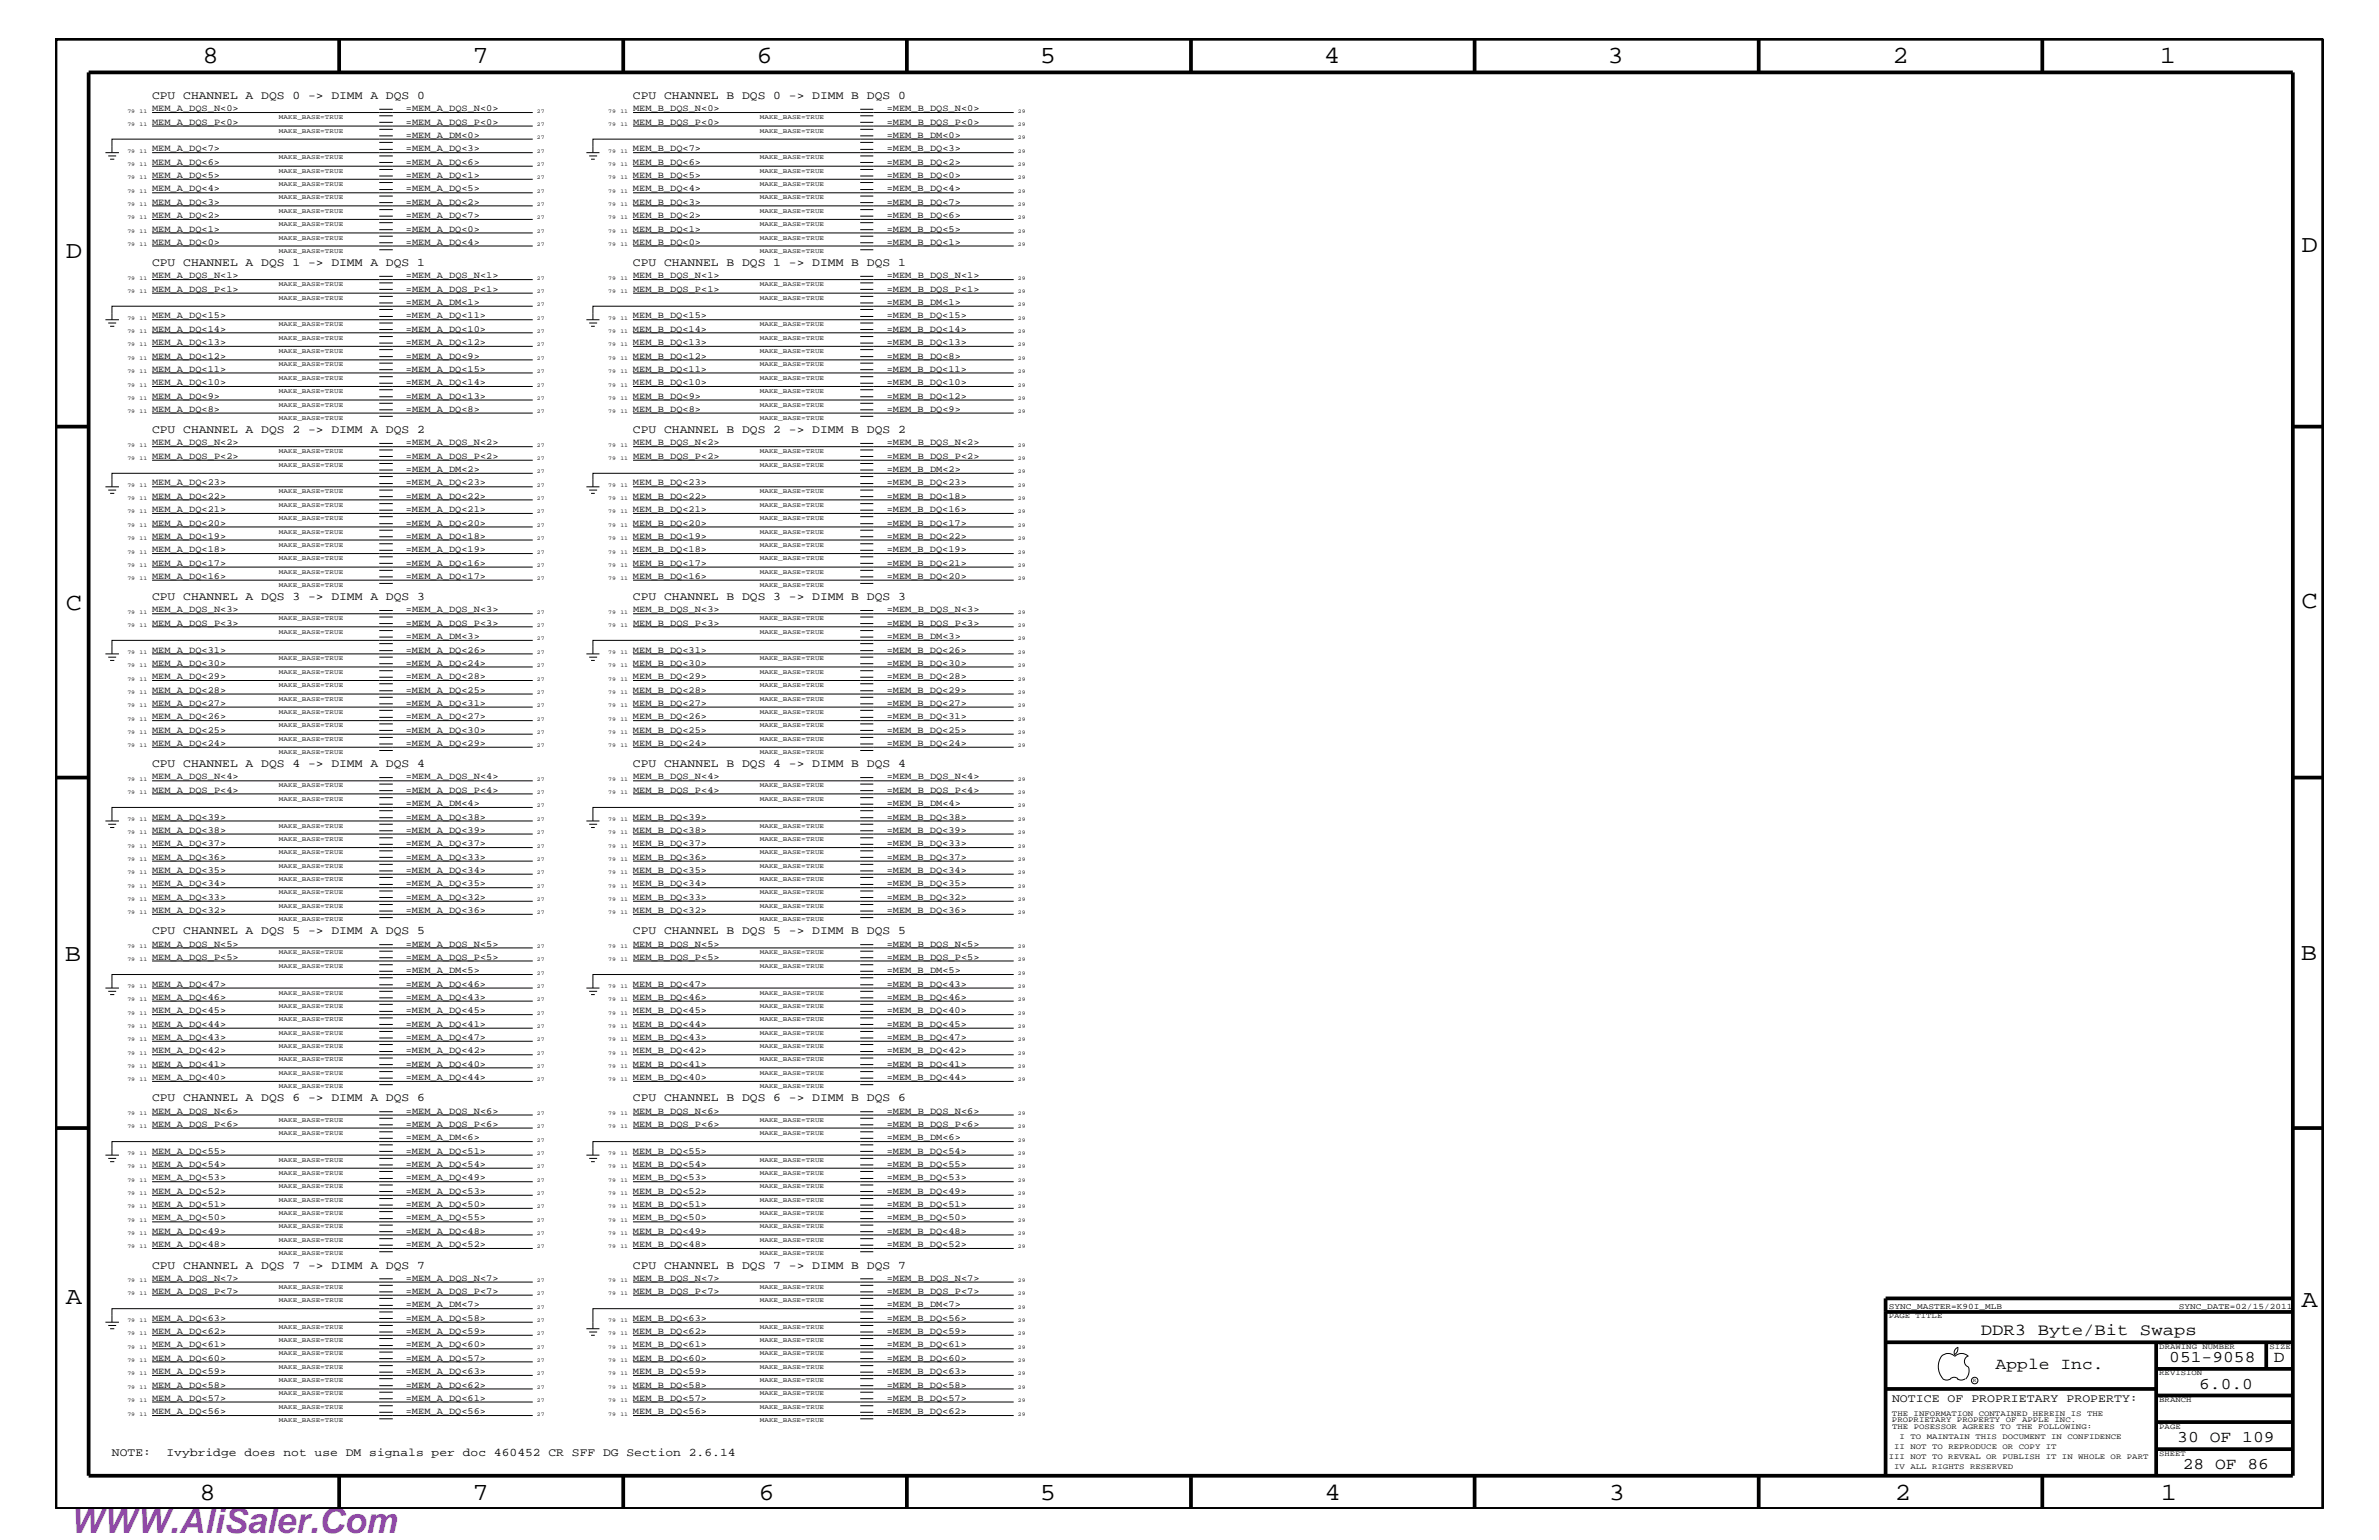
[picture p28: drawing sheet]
<svg xmlns="http://www.w3.org/2000/svg" width="432mm" height="279mm" viewBox="0 0 432 279" stroke-linecap="round" stroke-linejoin="round" font-family="sans-serif">
<defs><g id="words">
<text font-size="6.3" fill="#bd42e3" x="12.7" y="278.1">WWW.AliSaler.Com</text>
<g font-size="4.5">
<text x="36.7" y="11.5">8</text>
<text x="85.8" y="11.5">7</text>
<text x="137.3" y="11.5">6</text>
<text x="188.7" y="11.5">5</text>
<text x="240.3" y="11.5">4</text>
<text x="291.8" y="11.5">3</text>
<text x="343.5" y="11.5">2</text>
<text x="392" y="11.5">1</text>
<text x="11.9" y="46.8">D</text>
<text x="417.8" y="45.7">D</text>
<text x="11.9" y="110.6">C</text>
<text x="417.8" y="110.3">C</text>
<text x="11.8" y="174.3">B</text>
<text x="417.6" y="174.2">B</text>
<text x="11.9" y="236.7">A</text>
<text x="417.8" y="237.1">A</text>
<text x="36.2" y="272.1">8</text>
<text x="85.8" y="272.1">7</text>
<text x="137.7" y="272.1">6</text>
<text x="188.7" y="272.1">5</text>
<text x="240.4" y="272.1">4</text>
<text x="292" y="272.1">3</text>
<text x="343.9" y="272.1">2</text>
<text x="392.2" y="272.1">1</text>
</g>
<g font-size="3">
<text x="359.5" y="242.3">DDR3 Byte/Bit Swaps</text>
<text x="362.2" y="248.4">Apple Inc.</text>
<text x="393.7" y="247.1">051-9058</text>
<text x="399.2" y="252">6.0.0</text>
<text x="412.7" y="247.1">D</text>
<text x="395.2" y="261.6">30 OF 109</text>
<text x="396.2" y="266.6">28 OF 86</text>
</g>
<g font-size="2.1">
<text x="27.6" y="18">CPU CHANNEL A DQS 0 -&gt; DIMM A DQS 0</text>
<text x="114.9" y="18">CPU CHANNEL B DQS 0 -&gt; DIMM B DQS 0</text>
<text x="27.6" y="48.3">CPU CHANNEL A DQS 1 -&gt; DIMM A DQS 1</text>
<text x="114.9" y="48.3">CPU CHANNEL B DQS 1 -&gt; DIMM B DQS 1</text>
<text x="27.6" y="78.6">CPU CHANNEL A DQS 2 -&gt; DIMM A DQS 2</text>
<text x="114.9" y="78.6">CPU CHANNEL B DQS 2 -&gt; DIMM B DQS 2</text>
<text x="27.6" y="108.9">CPU CHANNEL A DQS 3 -&gt; DIMM A DQS 3</text>
<text x="114.9" y="108.9">CPU CHANNEL B DQS 3 -&gt; DIMM B DQS 3</text>
<text x="27.6" y="139.2">CPU CHANNEL A DQS 4 -&gt; DIMM A DQS 4</text>
<text x="114.9" y="139.2">CPU CHANNEL B DQS 4 -&gt; DIMM B DQS 4</text>
<text x="27.6" y="169.5">CPU CHANNEL A DQS 5 -&gt; DIMM A DQS 5</text>
<text x="114.9" y="169.5">CPU CHANNEL B DQS 5 -&gt; DIMM B DQS 5</text>
<text x="27.6" y="199.8">CPU CHANNEL A DQS 6 -&gt; DIMM A DQS 6</text>
<text x="114.9" y="199.8">CPU CHANNEL B DQS 6 -&gt; DIMM B DQS 6</text>
<text x="27.6" y="230.2">CPU CHANNEL A DQS 7 -&gt; DIMM A DQS 7</text>
<text x="114.9" y="230.2">CPU CHANNEL B DQS 7 -&gt; DIMM B DQS 7</text>
<text x="343.4" y="254.4">NOTICE OF PROPRIETARY PROPERTY:</text>
<text x="20.3" y="264.1">NOTE:</text>
<text x="30.2" y="264.1">Ivybridge does not use DM signals per doc 460452 CR SFF DG Section 2.6.14</text>
</g>
<g font-size="1.7">
<text x="27.6" y="22.6">MEM_A_DQS_P&lt;0&gt;</text>
<text x="27.6" y="20.2">MEM_A_DQS_N&lt;0&gt;</text>
<text x="73.7" y="20.2">=MEM_A_DQS_N&lt;0&gt;</text>
<text x="73.7" y="22.6">=MEM_A_DQS_P&lt;0&gt;</text>
<text x="114.9" y="22.6">MEM_B_DQS_P&lt;0&gt;</text>
<text x="114.9" y="20.2">MEM_B_DQS_N&lt;0&gt;</text>
<text x="161" y="20.2">=MEM_B_DQS_N&lt;0&gt;</text>
<text x="161" y="22.6">=MEM_B_DQS_P&lt;0&gt;</text>
<text x="27.6" y="27.5">MEM_A_DQ&lt;7&gt;</text>
<text x="27.6" y="29.9">MEM_A_DQ&lt;6&gt;</text>
<text x="73.7" y="27.5">=MEM_A_DQ&lt;3&gt;</text>
<text x="73.7" y="29.9">=MEM_A_DQ&lt;6&gt;</text>
<text x="73.7" y="25">=MEM_A_DM&lt;0&gt;</text>
<text x="114.9" y="29.9">MEM_B_DQ&lt;6&gt;</text>
<text x="114.9" y="27.5">MEM_B_DQ&lt;7&gt;</text>
<text x="160.9" y="27.5">=MEM_B_DQ&lt;3&gt;</text>
<text x="160.9" y="29.9">=MEM_B_DQ&lt;2&gt;</text>
<text x="160.9" y="25">=MEM_B_DM&lt;0&gt;</text>
<text x="27.6" y="32.3">MEM_A_DQ&lt;5&gt;</text>
<text x="27.6" y="34.7">MEM_A_DQ&lt;4&gt;</text>
<text x="73.7" y="34.7">=MEM_A_DQ&lt;5&gt;</text>
<text x="73.7" y="32.3">=MEM_A_DQ&lt;1&gt;</text>
<text x="114.9" y="34.7">MEM_B_DQ&lt;4&gt;</text>
<text x="114.9" y="32.3">MEM_B_DQ&lt;5&gt;</text>
<text x="160.9" y="34.7">=MEM_B_DQ&lt;4&gt;</text>
<text x="160.9" y="32.3">=MEM_B_DQ&lt;0&gt;</text>
<text x="27.6" y="37.2">MEM_A_DQ&lt;3&gt;</text>
<text x="27.6" y="39.6">MEM_A_DQ&lt;2&gt;</text>
<text x="73.7" y="37.2">=MEM_A_DQ&lt;2&gt;</text>
<text x="73.7" y="39.6">=MEM_A_DQ&lt;7&gt;</text>
<text x="114.9" y="37.2">MEM_B_DQ&lt;3&gt;</text>
<text x="114.9" y="39.6">MEM_B_DQ&lt;2&gt;</text>
<text x="160.9" y="39.6">=MEM_B_DQ&lt;6&gt;</text>
<text x="160.9" y="37.2">=MEM_B_DQ&lt;7&gt;</text>
<text x="27.6" y="42">MEM_A_DQ&lt;1&gt;</text>
<text x="27.6" y="44.4">MEM_A_DQ&lt;0&gt;</text>
<text x="73.7" y="44.4">=MEM_A_DQ&lt;4&gt;</text>
<text x="73.7" y="42">=MEM_A_DQ&lt;0&gt;</text>
<text x="114.9" y="44.4">MEM_B_DQ&lt;0&gt;</text>
<text x="114.9" y="42">MEM_B_DQ&lt;1&gt;</text>
<text x="160.9" y="44.4">=MEM_B_DQ&lt;1&gt;</text>
<text x="160.9" y="42">=MEM_B_DQ&lt;5&gt;</text>
<text x="27.6" y="50.5">MEM_A_DQS_N&lt;1&gt;</text>
<text x="27.6" y="52.9">MEM_A_DQS_P&lt;1&gt;</text>
<text x="73.7" y="52.9">=MEM_A_DQS_P&lt;1&gt;</text>
<text x="73.7" y="50.5">=MEM_A_DQS_N&lt;1&gt;</text>
<text x="114.9" y="52.9">MEM_B_DQS_P&lt;1&gt;</text>
<text x="114.9" y="50.5">MEM_B_DQS_N&lt;1&gt;</text>
<text x="161" y="52.9">=MEM_B_DQS_P&lt;1&gt;</text>
<text x="161" y="50.5">=MEM_B_DQS_N&lt;1&gt;</text>
<text x="27.6" y="57.8">MEM_A_DQ&lt;15&gt;</text>
<text x="73.7" y="55.3">=MEM_A_DM&lt;1&gt;</text>
<text x="73.7" y="57.8">=MEM_A_DQ&lt;11&gt;</text>
<text x="114.9" y="57.8">MEM_B_DQ&lt;15&gt;</text>
<text x="160.9" y="55.3">=MEM_B_DM&lt;1&gt;</text>
<text x="160.9" y="57.8">=MEM_B_DQ&lt;15&gt;</text>
<text x="27.6" y="60.2">MEM_A_DQ&lt;14&gt;</text>
<text x="27.6" y="62.6">MEM_A_DQ&lt;13&gt;</text>
<text x="27.6" y="65.1">MEM_A_DQ&lt;12&gt;</text>
<text x="73.7" y="65.1">=MEM_A_DQ&lt;9&gt;</text>
<text x="73.7" y="60.2">=MEM_A_DQ&lt;10&gt;</text>
<text x="73.7" y="62.6">=MEM_A_DQ&lt;12&gt;</text>
<text x="114.9" y="62.6">MEM_B_DQ&lt;13&gt;</text>
<text x="114.9" y="60.2">MEM_B_DQ&lt;14&gt;</text>
<text x="114.9" y="65.1">MEM_B_DQ&lt;12&gt;</text>
<text x="160.9" y="65.1">=MEM_B_DQ&lt;8&gt;</text>
<text x="160.9" y="62.6">=MEM_B_DQ&lt;13&gt;</text>
<text x="160.9" y="60.2">=MEM_B_DQ&lt;14&gt;</text>
<text x="27.6" y="67.5">MEM_A_DQ&lt;11&gt;</text>
<text x="27.6" y="69.9">MEM_A_DQ&lt;10&gt;</text>
<text x="73.7" y="67.5">=MEM_A_DQ&lt;15&gt;</text>
<text x="73.7" y="69.9">=MEM_A_DQ&lt;14&gt;</text>
<text x="114.9" y="69.9">MEM_B_DQ&lt;10&gt;</text>
<text x="114.9" y="67.5">MEM_B_DQ&lt;11&gt;</text>
<text x="160.9" y="69.9">=MEM_B_DQ&lt;10&gt;</text>
<text x="160.9" y="67.5">=MEM_B_DQ&lt;11&gt;</text>
<text x="27.6" y="74.7">MEM_A_DQ&lt;8&gt;</text>
<text x="27.6" y="72.3">MEM_A_DQ&lt;9&gt;</text>
<text x="73.7" y="74.7">=MEM_A_DQ&lt;8&gt;</text>
<text x="73.7" y="72.3">=MEM_A_DQ&lt;13&gt;</text>
<text x="114.9" y="74.7">MEM_B_DQ&lt;8&gt;</text>
<text x="114.9" y="72.3">MEM_B_DQ&lt;9&gt;</text>
<text x="160.9" y="74.7">=MEM_B_DQ&lt;9&gt;</text>
<text x="160.9" y="72.3">=MEM_B_DQ&lt;12&gt;</text>
<text x="27.6" y="80.8">MEM_A_DQS_N&lt;2&gt;</text>
<text x="27.6" y="83.3">MEM_A_DQS_P&lt;2&gt;</text>
<text x="73.7" y="80.8">=MEM_A_DQS_N&lt;2&gt;</text>
<text x="73.7" y="83.3">=MEM_A_DQS_P&lt;2&gt;</text>
<text x="114.9" y="83.3">MEM_B_DQS_P&lt;2&gt;</text>
<text x="114.9" y="80.8">MEM_B_DQS_N&lt;2&gt;</text>
<text x="161" y="83.3">=MEM_B_DQS_P&lt;2&gt;</text>
<text x="161" y="80.8">=MEM_B_DQS_N&lt;2&gt;</text>
<text x="27.6" y="88.1">MEM_A_DQ&lt;23&gt;</text>
<text x="73.7" y="85.6">=MEM_A_DM&lt;2&gt;</text>
<text x="73.7" y="88.1">=MEM_A_DQ&lt;23&gt;</text>
<text x="114.9" y="88.1">MEM_B_DQ&lt;23&gt;</text>
<text x="160.9" y="85.6">=MEM_B_DM&lt;2&gt;</text>
<text x="160.9" y="88.1">=MEM_B_DQ&lt;23&gt;</text>
<text x="27.6" y="95.4">MEM_A_DQ&lt;20&gt;</text>
<text x="27.6" y="92.9">MEM_A_DQ&lt;21&gt;</text>
<text x="27.6" y="90.5">MEM_A_DQ&lt;22&gt;</text>
<text x="73.7" y="95.4">=MEM_A_DQ&lt;20&gt;</text>
<text x="73.7" y="92.9">=MEM_A_DQ&lt;21&gt;</text>
<text x="73.7" y="90.5">=MEM_A_DQ&lt;22&gt;</text>
<text x="114.9" y="95.4">MEM_B_DQ&lt;20&gt;</text>
<text x="114.9" y="90.5">MEM_B_DQ&lt;22&gt;</text>
<text x="114.9" y="92.9">MEM_B_DQ&lt;21&gt;</text>
<text x="160.9" y="92.9">=MEM_B_DQ&lt;16&gt;</text>
<text x="160.9" y="95.4">=MEM_B_DQ&lt;17&gt;</text>
<text x="160.9" y="90.5">=MEM_B_DQ&lt;18&gt;</text>
<text x="27.6" y="100.2">MEM_A_DQ&lt;18&gt;</text>
<text x="27.6" y="97.7">MEM_A_DQ&lt;19&gt;</text>
<text x="73.7" y="97.7">=MEM_A_DQ&lt;18&gt;</text>
<text x="73.7" y="100.2">=MEM_A_DQ&lt;19&gt;</text>
<text x="114.9" y="97.7">MEM_B_DQ&lt;19&gt;</text>
<text x="114.9" y="100.2">MEM_B_DQ&lt;18&gt;</text>
<text x="160.9" y="100.2">=MEM_B_DQ&lt;19&gt;</text>
<text x="160.9" y="97.7">=MEM_B_DQ&lt;22&gt;</text>
<text x="27.6" y="105">MEM_A_DQ&lt;16&gt;</text>
<text x="27.6" y="102.6">MEM_A_DQ&lt;17&gt;</text>
<text x="73.7" y="102.6">=MEM_A_DQ&lt;16&gt;</text>
<text x="73.7" y="105">=MEM_A_DQ&lt;17&gt;</text>
<text x="114.9" y="105">MEM_B_DQ&lt;16&gt;</text>
<text x="114.9" y="102.6">MEM_B_DQ&lt;17&gt;</text>
<text x="160.9" y="105">=MEM_B_DQ&lt;20&gt;</text>
<text x="160.9" y="102.6">=MEM_B_DQ&lt;21&gt;</text>
<text x="27.6" y="111.1">MEM_A_DQS_N&lt;3&gt;</text>
<text x="27.6" y="113.6">MEM_A_DQS_P&lt;3&gt;</text>
<text x="73.7" y="113.6">=MEM_A_DQS_P&lt;3&gt;</text>
<text x="73.7" y="111.1">=MEM_A_DQS_N&lt;3&gt;</text>
<text x="114.9" y="113.6">MEM_B_DQS_P&lt;3&gt;</text>
<text x="114.9" y="111.1">MEM_B_DQS_N&lt;3&gt;</text>
<text x="161" y="113.6">=MEM_B_DQS_P&lt;3&gt;</text>
<text x="161" y="111.1">=MEM_B_DQS_N&lt;3&gt;</text>
<text x="27.6" y="118.4">MEM_A_DQ&lt;31&gt;</text>
<text x="73.7" y="115.9">=MEM_A_DM&lt;3&gt;</text>
<text x="73.7" y="118.4">=MEM_A_DQ&lt;26&gt;</text>
<text x="114.9" y="118.4">MEM_B_DQ&lt;31&gt;</text>
<text x="160.9" y="115.9">=MEM_B_DM&lt;3&gt;</text>
<text x="160.9" y="118.4">=MEM_B_DQ&lt;26&gt;</text>
<text x="27.6" y="123.2">MEM_A_DQ&lt;29&gt;</text>
<text x="27.6" y="120.8">MEM_A_DQ&lt;30&gt;</text>
<text x="27.6" y="125.7">MEM_A_DQ&lt;28&gt;</text>
<text x="73.7" y="125.7">=MEM_A_DQ&lt;25&gt;</text>
<text x="73.7" y="120.8">=MEM_A_DQ&lt;24&gt;</text>
<text x="73.7" y="123.2">=MEM_A_DQ&lt;28&gt;</text>
<text x="114.9" y="120.8">MEM_B_DQ&lt;30&gt;</text>
<text x="114.9" y="123.2">MEM_B_DQ&lt;29&gt;</text>
<text x="114.9" y="125.7">MEM_B_DQ&lt;28&gt;</text>
<text x="160.9" y="120.8">=MEM_B_DQ&lt;30&gt;</text>
<text x="160.9" y="123.2">=MEM_B_DQ&lt;28&gt;</text>
<text x="160.9" y="125.7">=MEM_B_DQ&lt;29&gt;</text>
<text x="27.6" y="130.5">MEM_A_DQ&lt;26&gt;</text>
<text x="27.6" y="128">MEM_A_DQ&lt;27&gt;</text>
<text x="73.7" y="128">=MEM_A_DQ&lt;31&gt;</text>
<text x="73.7" y="130.5">=MEM_A_DQ&lt;27&gt;</text>
<text x="114.9" y="128">MEM_B_DQ&lt;27&gt;</text>
<text x="114.9" y="130.5">MEM_B_DQ&lt;26&gt;</text>
<text x="160.9" y="128">=MEM_B_DQ&lt;27&gt;</text>
<text x="160.9" y="130.5">=MEM_B_DQ&lt;31&gt;</text>
<text x="27.6" y="135.3">MEM_A_DQ&lt;24&gt;</text>
<text x="27.6" y="133">MEM_A_DQ&lt;25&gt;</text>
<text x="73.7" y="135.3">=MEM_A_DQ&lt;29&gt;</text>
<text x="73.7" y="133">=MEM_A_DQ&lt;30&gt;</text>
<text x="114.9" y="133">MEM_B_DQ&lt;25&gt;</text>
<text x="114.9" y="135.3">MEM_B_DQ&lt;24&gt;</text>
<text x="160.9" y="135.3">=MEM_B_DQ&lt;24&gt;</text>
<text x="160.9" y="133">=MEM_B_DQ&lt;25&gt;</text>
<text x="27.6" y="141.4">MEM_A_DQS_N&lt;4&gt;</text>
<text x="27.6" y="143.9">MEM_A_DQS_P&lt;4&gt;</text>
<text x="73.7" y="143.9">=MEM_A_DQS_P&lt;4&gt;</text>
<text x="73.7" y="141.4">=MEM_A_DQS_N&lt;4&gt;</text>
<text x="114.9" y="141.4">MEM_B_DQS_N&lt;4&gt;</text>
<text x="114.9" y="143.9">MEM_B_DQS_P&lt;4&gt;</text>
<text x="161" y="143.9">=MEM_B_DQS_P&lt;4&gt;</text>
<text x="161" y="141.4">=MEM_B_DQS_N&lt;4&gt;</text>
<text x="27.6" y="148.7">MEM_A_DQ&lt;39&gt;</text>
<text x="73.7" y="146.2">=MEM_A_DM&lt;4&gt;</text>
<text x="73.7" y="148.7">=MEM_A_DQ&lt;38&gt;</text>
<text x="114.9" y="148.7">MEM_B_DQ&lt;39&gt;</text>
<text x="160.9" y="146.2">=MEM_B_DM&lt;4&gt;</text>
<text x="160.9" y="148.7">=MEM_B_DQ&lt;38&gt;</text>
<text x="27.6" y="153.5">MEM_A_DQ&lt;37&gt;</text>
<text x="27.6" y="151.1">MEM_A_DQ&lt;38&gt;</text>
<text x="27.6" y="156">MEM_A_DQ&lt;36&gt;</text>
<text x="73.7" y="156">=MEM_A_DQ&lt;33&gt;</text>
<text x="73.7" y="151.1">=MEM_A_DQ&lt;39&gt;</text>
<text x="73.7" y="153.5">=MEM_A_DQ&lt;37&gt;</text>
<text x="114.9" y="151.1">MEM_B_DQ&lt;38&gt;</text>
<text x="114.9" y="153.5">MEM_B_DQ&lt;37&gt;</text>
<text x="114.9" y="156">MEM_B_DQ&lt;36&gt;</text>
<text x="160.9" y="156">=MEM_B_DQ&lt;37&gt;</text>
<text x="160.9" y="153.5">=MEM_B_DQ&lt;33&gt;</text>
<text x="160.9" y="151.1">=MEM_B_DQ&lt;39&gt;</text>
<text x="27.6" y="158.4">MEM_A_DQ&lt;35&gt;</text>
<text x="27.6" y="160.8">MEM_A_DQ&lt;34&gt;</text>
<text x="73.7" y="160.8">=MEM_A_DQ&lt;35&gt;</text>
<text x="73.7" y="158.4">=MEM_A_DQ&lt;34&gt;</text>
<text x="114.9" y="160.8">MEM_B_DQ&lt;34&gt;</text>
<text x="114.9" y="158.4">MEM_B_DQ&lt;35&gt;</text>
<text x="160.9" y="160.8">=MEM_B_DQ&lt;35&gt;</text>
<text x="160.9" y="158.4">=MEM_B_DQ&lt;34&gt;</text>
<text x="27.6" y="165.6">MEM_A_DQ&lt;32&gt;</text>
<text x="27.6" y="163.3">MEM_A_DQ&lt;33&gt;</text>
<text x="73.7" y="165.6">=MEM_A_DQ&lt;36&gt;</text>
<text x="73.7" y="163.3">=MEM_A_DQ&lt;32&gt;</text>
<text x="114.9" y="163.3">MEM_B_DQ&lt;33&gt;</text>
<text x="114.9" y="165.6">MEM_B_DQ&lt;32&gt;</text>
<text x="160.9" y="165.6">=MEM_B_DQ&lt;36&gt;</text>
<text x="160.9" y="163.3">=MEM_B_DQ&lt;32&gt;</text>
<text x="27.6" y="171.7">MEM_A_DQS_N&lt;5&gt;</text>
<text x="73.7" y="171.7">=MEM_A_DQS_N&lt;5&gt;</text>
<text x="114.9" y="171.7">MEM_B_DQS_N&lt;5&gt;</text>
<text x="161" y="171.7">=MEM_B_DQS_N&lt;5&gt;</text>
<text x="27.6" y="179">MEM_A_DQ&lt;47&gt;</text>
<text x="27.6" y="174.2">MEM_A_DQS_P&lt;5&gt;</text>
<text x="73.7" y="176.6">=MEM_A_DM&lt;5&gt;</text>
<text x="73.7" y="179">=MEM_A_DQ&lt;46&gt;</text>
<text x="73.7" y="174.2">=MEM_A_DQS_P&lt;5&gt;</text>
<text x="114.9" y="179">MEM_B_DQ&lt;47&gt;</text>
<text x="114.9" y="174.2">MEM_B_DQS_P&lt;5&gt;</text>
<text x="160.9" y="176.6">=MEM_B_DM&lt;5&gt;</text>
<text x="160.9" y="179">=MEM_B_DQ&lt;43&gt;</text>
<text x="161" y="174.2">=MEM_B_DQS_P&lt;5&gt;</text>
<text x="27.6" y="181.4">MEM_A_DQ&lt;46&gt;</text>
<text x="27.6" y="183.8">MEM_A_DQ&lt;45&gt;</text>
<text x="73.7" y="183.8">=MEM_A_DQ&lt;45&gt;</text>
<text x="73.7" y="181.4">=MEM_A_DQ&lt;43&gt;</text>
<text x="114.9" y="183.8">MEM_B_DQ&lt;45&gt;</text>
<text x="114.9" y="181.4">MEM_B_DQ&lt;46&gt;</text>
<text x="160.9" y="183.8">=MEM_B_DQ&lt;40&gt;</text>
<text x="160.9" y="181.4">=MEM_B_DQ&lt;46&gt;</text>
<text x="27.6" y="188.7">MEM_A_DQ&lt;43&gt;</text>
<text x="27.6" y="186.3">MEM_A_DQ&lt;44&gt;</text>
<text x="27.6" y="191.1">MEM_A_DQ&lt;42&gt;</text>
<text x="73.7" y="191.1">=MEM_A_DQ&lt;42&gt;</text>
<text x="73.7" y="188.7">=MEM_A_DQ&lt;47&gt;</text>
<text x="73.7" y="186.3">=MEM_A_DQ&lt;41&gt;</text>
<text x="114.9" y="191.1">MEM_B_DQ&lt;42&gt;</text>
<text x="114.9" y="186.3">MEM_B_DQ&lt;44&gt;</text>
<text x="114.9" y="188.7">MEM_B_DQ&lt;43&gt;</text>
<text x="160.9" y="191.1">=MEM_B_DQ&lt;42&gt;</text>
<text x="160.9" y="188.7">=MEM_B_DQ&lt;47&gt;</text>
<text x="160.9" y="186.3">=MEM_B_DQ&lt;45&gt;</text>
<text x="27.6" y="193.6">MEM_A_DQ&lt;41&gt;</text>
<text x="27.6" y="195.9">MEM_A_DQ&lt;40&gt;</text>
<text x="73.7" y="195.9">=MEM_A_DQ&lt;44&gt;</text>
<text x="73.7" y="193.6">=MEM_A_DQ&lt;40&gt;</text>
<text x="114.9" y="195.9">MEM_B_DQ&lt;40&gt;</text>
<text x="114.9" y="193.6">MEM_B_DQ&lt;41&gt;</text>
<text x="160.9" y="193.6">=MEM_B_DQ&lt;41&gt;</text>
<text x="160.9" y="195.9">=MEM_B_DQ&lt;44&gt;</text>
<text x="27.6" y="202">MEM_A_DQS_N&lt;6&gt;</text>
<text x="73.7" y="202">=MEM_A_DQS_N&lt;6&gt;</text>
<text x="114.9" y="202">MEM_B_DQS_N&lt;6&gt;</text>
<text x="161" y="202">=MEM_B_DQS_N&lt;6&gt;</text>
<text x="27.6" y="209.3">MEM_A_DQ&lt;55&gt;</text>
<text x="27.6" y="204.4">MEM_A_DQS_P&lt;6&gt;</text>
<text x="73.7" y="206.9">=MEM_A_DM&lt;6&gt;</text>
<text x="73.7" y="209.3">=MEM_A_DQ&lt;51&gt;</text>
<text x="73.7" y="204.4">=MEM_A_DQS_P&lt;6&gt;</text>
<text x="114.9" y="209.3">MEM_B_DQ&lt;55&gt;</text>
<text x="114.9" y="204.4">MEM_B_DQS_P&lt;6&gt;</text>
<text x="160.9" y="206.9">=MEM_B_DM&lt;6&gt;</text>
<text x="160.9" y="209.3">=MEM_B_DQ&lt;54&gt;</text>
<text x="161" y="204.4">=MEM_B_DQS_P&lt;6&gt;</text>
<text x="27.6" y="211.7">MEM_A_DQ&lt;54&gt;</text>
<text x="27.6" y="214.2">MEM_A_DQ&lt;53&gt;</text>
<text x="73.7" y="214.2">=MEM_A_DQ&lt;49&gt;</text>
<text x="73.7" y="211.7">=MEM_A_DQ&lt;54&gt;</text>
<text x="114.9" y="211.7">MEM_B_DQ&lt;54&gt;</text>
<text x="114.9" y="214.2">MEM_B_DQ&lt;53&gt;</text>
<text x="160.9" y="211.7">=MEM_B_DQ&lt;55&gt;</text>
<text x="160.9" y="214.2">=MEM_B_DQ&lt;53&gt;</text>
<text x="27.6" y="216.6">MEM_A_DQ&lt;52&gt;</text>
<text x="27.6" y="221.4">MEM_A_DQ&lt;50&gt;</text>
<text x="27.6" y="219">MEM_A_DQ&lt;51&gt;</text>
<text x="73.7" y="221.4">=MEM_A_DQ&lt;55&gt;</text>
<text x="73.7" y="219">=MEM_A_DQ&lt;50&gt;</text>
<text x="73.7" y="216.6">=MEM_A_DQ&lt;53&gt;</text>
<text x="114.9" y="216.6">MEM_B_DQ&lt;52&gt;</text>
<text x="114.9" y="219">MEM_B_DQ&lt;51&gt;</text>
<text x="114.9" y="221.4">MEM_B_DQ&lt;50&gt;</text>
<text x="160.9" y="221.4">=MEM_B_DQ&lt;50&gt;</text>
<text x="160.9" y="219">=MEM_B_DQ&lt;51&gt;</text>
<text x="160.9" y="216.6">=MEM_B_DQ&lt;49&gt;</text>
<text x="27.6" y="223.9">MEM_A_DQ&lt;49&gt;</text>
<text x="27.6" y="226.3">MEM_A_DQ&lt;48&gt;</text>
<text x="73.7" y="223.9">=MEM_A_DQ&lt;48&gt;</text>
<text x="73.7" y="226.3">=MEM_A_DQ&lt;52&gt;</text>
<text x="114.9" y="226.3">MEM_B_DQ&lt;48&gt;</text>
<text x="114.9" y="223.9">MEM_B_DQ&lt;49&gt;</text>
<text x="160.9" y="223.9">=MEM_B_DQ&lt;48&gt;</text>
<text x="160.9" y="226.3">=MEM_B_DQ&lt;52&gt;</text>
<text x="27.6" y="232.4">MEM_A_DQS_N&lt;7&gt;</text>
<text x="73.7" y="232.4">=MEM_A_DQS_N&lt;7&gt;</text>
<text x="114.9" y="232.4">MEM_B_DQS_N&lt;7&gt;</text>
<text x="161" y="232.4">=MEM_B_DQS_N&lt;7&gt;</text>
<text x="27.6" y="239.6">MEM_A_DQ&lt;63&gt;</text>
<text x="27.6" y="234.7">MEM_A_DQS_P&lt;7&gt;</text>
<text x="73.7" y="237.2">=MEM_A_DM&lt;7&gt;</text>
<text x="73.7" y="239.6">=MEM_A_DQ&lt;58&gt;</text>
<text x="73.7" y="234.7">=MEM_A_DQS_P&lt;7&gt;</text>
<text x="114.9" y="239.6">MEM_B_DQ&lt;63&gt;</text>
<text x="114.9" y="234.7">MEM_B_DQS_P&lt;7&gt;</text>
<text x="160.9" y="237.2">=MEM_B_DM&lt;7&gt;</text>
<text x="160.9" y="239.6">=MEM_B_DQ&lt;56&gt;</text>
<text x="161" y="234.7">=MEM_B_DQS_P&lt;7&gt;</text>
<text x="27.6" y="242">MEM_A_DQ&lt;62&gt;</text>
<text x="27.6" y="244.5">MEM_A_DQ&lt;61&gt;</text>
<text x="73.7" y="244.5">=MEM_A_DQ&lt;60&gt;</text>
<text x="73.7" y="242">=MEM_A_DQ&lt;59&gt;</text>
<text x="114.9" y="242">MEM_B_DQ&lt;62&gt;</text>
<text x="114.9" y="244.5">MEM_B_DQ&lt;61&gt;</text>
<text x="160.9" y="244.5">=MEM_B_DQ&lt;61&gt;</text>
<text x="160.9" y="242">=MEM_B_DQ&lt;59&gt;</text>
<text x="27.6" y="251.7">MEM_A_DQ&lt;58&gt;</text>
<text x="27.6" y="246.9">MEM_A_DQ&lt;60&gt;</text>
<text x="27.6" y="249.3">MEM_A_DQ&lt;59&gt;</text>
<text x="73.7" y="249.3">=MEM_A_DQ&lt;63&gt;</text>
<text x="73.7" y="246.9">=MEM_A_DQ&lt;57&gt;</text>
<text x="73.7" y="251.7">=MEM_A_DQ&lt;62&gt;</text>
<text x="114.9" y="246.9">MEM_B_DQ&lt;60&gt;</text>
<text x="114.9" y="249.3">MEM_B_DQ&lt;59&gt;</text>
<text x="114.9" y="251.7">MEM_B_DQ&lt;58&gt;</text>
<text x="160.9" y="249.3">=MEM_B_DQ&lt;63&gt;</text>
<text x="160.9" y="246.9">=MEM_B_DQ&lt;60&gt;</text>
<text x="160.9" y="251.7">=MEM_B_DQ&lt;58&gt;</text>
<text x="27.6" y="254.2">MEM_A_DQ&lt;57&gt;</text>
<text x="27.6" y="256.6">MEM_A_DQ&lt;56&gt;</text>
<text x="73.7" y="256.6">=MEM_A_DQ&lt;56&gt;</text>
<text x="73.7" y="254.2">=MEM_A_DQ&lt;61&gt;</text>
<text x="114.9" y="254.2">MEM_B_DQ&lt;57&gt;</text>
<text x="114.9" y="256.6">MEM_B_DQ&lt;56&gt;</text>
<text x="160.9" y="256.6">=MEM_B_DQ&lt;62&gt;</text>
<text x="160.9" y="254.2">=MEM_B_DQ&lt;57&gt;</text>
</g>
<g font-size="1.5">
<text x="342.8" y="237.4">SYNC_MASTER=K90I_MLB</text>
<text x="395.5" y="237.4">SYNC_DATE=02/15/2011</text>
</g>
<g font-size="1.4">
<text x="342.8" y="239.2">PAGE TITLE</text>
<text x="391.9" y="244.7">DRAWING NUMBER</text>
<text x="411.9" y="244.7">SIZE</text>
<text x="391.9" y="249.5">REVISION</text>
<text x="343.4" y="256.8">THE INFORMATION CONTAINED HEREIN IS THE</text>
<text x="391.9" y="254.4">BRANCH</text>
<text x="343.4" y="258">PROPRIETARY PROPERTY OF APPLE INC.</text>
<text x="343.4" y="259.3">THE POSESSOR AGREES TO THE FOLLOWING:</text>
<text x="343.8" y="262.9">II NOT TO REPRODUCE OR COPY IT</text>
<text x="344.8" y="261.1">I TO MAINTAIN THIS DOCUMENT IN CONFIDENCE</text>
<text x="391.9" y="259.3">PAGE</text>
<text x="342.8" y="264.7">III NOT TO REVEAL OR PUBLISH IT IN WHOLE OR PART</text>
<text x="343.8" y="266.6">IV ALL RIGHTS RESERVED</text>
<text x="391.9" y="264.1">SHEET</text>
</g>
<g font-size="1.2">
<text x="50.6" y="21.6">MAKE_BASE=TRUE</text>
<text x="137.9" y="21.6">MAKE_BASE=TRUE</text>
<text x="50.6" y="24.1">MAKE_BASE=TRUE</text>
<text x="50.6" y="28.9">MAKE_BASE=TRUE</text>
<text x="137.9" y="24.1">MAKE_BASE=TRUE</text>
<text x="137.9" y="28.9">MAKE_BASE=TRUE</text>
<text x="50.6" y="31.4">MAKE_BASE=TRUE</text>
<text x="50.6" y="33.7">MAKE_BASE=TRUE</text>
<text x="137.9" y="31.4">MAKE_BASE=TRUE</text>
<text x="137.9" y="33.7">MAKE_BASE=TRUE</text>
<text x="50.6" y="36.2">MAKE_BASE=TRUE</text>
<text x="50.6" y="38.6">MAKE_BASE=TRUE</text>
<text x="50.6" y="41">MAKE_BASE=TRUE</text>
<text x="137.9" y="36.2">MAKE_BASE=TRUE</text>
<text x="137.9" y="38.6">MAKE_BASE=TRUE</text>
<text x="137.9" y="41">MAKE_BASE=TRUE</text>
<text x="50.6" y="43.5">MAKE_BASE=TRUE</text>
<text x="50.6" y="45.9">MAKE_BASE=TRUE</text>
<text x="137.9" y="45.9">MAKE_BASE=TRUE</text>
<text x="137.9" y="43.5">MAKE_BASE=TRUE</text>
<text x="50.6" y="51.9">MAKE_BASE=TRUE</text>
<text x="137.9" y="51.9">MAKE_BASE=TRUE</text>
<text x="50.6" y="54.4">MAKE_BASE=TRUE</text>
<text x="50.6" y="59.2">MAKE_BASE=TRUE</text>
<text x="137.9" y="54.4">MAKE_BASE=TRUE</text>
<text x="137.9" y="59.2">MAKE_BASE=TRUE</text>
<text x="50.6" y="61.7">MAKE_BASE=TRUE</text>
<text x="50.6" y="64">MAKE_BASE=TRUE</text>
<text x="137.9" y="64">MAKE_BASE=TRUE</text>
<text x="137.9" y="61.7">MAKE_BASE=TRUE</text>
<text x="50.6" y="66.5">MAKE_BASE=TRUE</text>
<text x="50.6" y="68.9">MAKE_BASE=TRUE</text>
<text x="50.6" y="71.3">MAKE_BASE=TRUE</text>
<text x="137.9" y="71.3">MAKE_BASE=TRUE</text>
<text x="137.9" y="68.9">MAKE_BASE=TRUE</text>
<text x="137.9" y="66.5">MAKE_BASE=TRUE</text>
<text x="50.6" y="76.2">MAKE_BASE=TRUE</text>
<text x="50.6" y="73.8">MAKE_BASE=TRUE</text>
<text x="137.9" y="76.2">MAKE_BASE=TRUE</text>
<text x="137.9" y="73.8">MAKE_BASE=TRUE</text>
<text x="50.6" y="82.2">MAKE_BASE=TRUE</text>
<text x="137.9" y="82.2">MAKE_BASE=TRUE</text>
<text x="50.6" y="89.5">MAKE_BASE=TRUE</text>
<text x="50.6" y="84.7">MAKE_BASE=TRUE</text>
<text x="137.9" y="89.5">MAKE_BASE=TRUE</text>
<text x="137.9" y="84.7">MAKE_BASE=TRUE</text>
<text x="50.6" y="94.3">MAKE_BASE=TRUE</text>
<text x="50.6" y="92">MAKE_BASE=TRUE</text>
<text x="137.9" y="92">MAKE_BASE=TRUE</text>
<text x="137.9" y="94.3">MAKE_BASE=TRUE</text>
<text x="50.6" y="101.6">MAKE_BASE=TRUE</text>
<text x="50.6" y="99.3">MAKE_BASE=TRUE</text>
<text x="50.6" y="96.8">MAKE_BASE=TRUE</text>
<text x="137.9" y="99.3">MAKE_BASE=TRUE</text>
<text x="137.9" y="96.8">MAKE_BASE=TRUE</text>
<text x="137.9" y="101.6">MAKE_BASE=TRUE</text>
<text x="50.6" y="104.1">MAKE_BASE=TRUE</text>
<text x="50.6" y="106.5">MAKE_BASE=TRUE</text>
<text x="137.9" y="106.5">MAKE_BASE=TRUE</text>
<text x="137.9" y="104.1">MAKE_BASE=TRUE</text>
<text x="50.6" y="112.6">MAKE_BASE=TRUE</text>
<text x="137.9" y="112.6">MAKE_BASE=TRUE</text>
<text x="50.6" y="115">MAKE_BASE=TRUE</text>
<text x="50.6" y="119.8">MAKE_BASE=TRUE</text>
<text x="137.9" y="115">MAKE_BASE=TRUE</text>
<text x="137.9" y="119.8">MAKE_BASE=TRUE</text>
<text x="50.6" y="124.7">MAKE_BASE=TRUE</text>
<text x="50.6" y="122.3">MAKE_BASE=TRUE</text>
<text x="137.9" y="122.3">MAKE_BASE=TRUE</text>
<text x="137.9" y="124.7">MAKE_BASE=TRUE</text>
<text x="50.6" y="131.9">MAKE_BASE=TRUE</text>
<text x="50.6" y="127.1">MAKE_BASE=TRUE</text>
<text x="50.6" y="129.6">MAKE_BASE=TRUE</text>
<text x="137.9" y="127.1">MAKE_BASE=TRUE</text>
<text x="137.9" y="129.6">MAKE_BASE=TRUE</text>
<text x="137.9" y="131.9">MAKE_BASE=TRUE</text>
<text x="50.6" y="136.8">MAKE_BASE=TRUE</text>
<text x="50.6" y="134.4">MAKE_BASE=TRUE</text>
<text x="137.9" y="134.4">MAKE_BASE=TRUE</text>
<text x="137.9" y="136.8">MAKE_BASE=TRUE</text>
<text x="50.6" y="142.9">MAKE_BASE=TRUE</text>
<text x="137.9" y="142.9">MAKE_BASE=TRUE</text>
<text x="50.6" y="145.3">MAKE_BASE=TRUE</text>
<text x="137.9" y="145.3">MAKE_BASE=TRUE</text>
<text x="50.6" y="150.1">MAKE_BASE=TRUE</text>
<text x="50.6" y="155">MAKE_BASE=TRUE</text>
<text x="50.6" y="152.6">MAKE_BASE=TRUE</text>
<text x="137.9" y="150.1">MAKE_BASE=TRUE</text>
<text x="137.9" y="152.6">MAKE_BASE=TRUE</text>
<text x="137.9" y="155">MAKE_BASE=TRUE</text>
<text x="50.6" y="159.9">MAKE_BASE=TRUE</text>
<text x="50.6" y="157.4">MAKE_BASE=TRUE</text>
<text x="137.9" y="159.9">MAKE_BASE=TRUE</text>
<text x="137.9" y="157.4">MAKE_BASE=TRUE</text>
<text x="50.6" y="167.1">MAKE_BASE=TRUE</text>
<text x="50.6" y="164.7">MAKE_BASE=TRUE</text>
<text x="50.6" y="162.2">MAKE_BASE=TRUE</text>
<text x="137.9" y="162.2">MAKE_BASE=TRUE</text>
<text x="137.9" y="164.7">MAKE_BASE=TRUE</text>
<text x="137.9" y="167.1">MAKE_BASE=TRUE</text>
<text x="50.6" y="173.2">MAKE_BASE=TRUE</text>
<text x="137.9" y="173.2">MAKE_BASE=TRUE</text>
<text x="50.6" y="175.6">MAKE_BASE=TRUE</text>
<text x="137.9" y="175.6">MAKE_BASE=TRUE</text>
<text x="50.6" y="182.9">MAKE_BASE=TRUE</text>
<text x="50.6" y="185.3">MAKE_BASE=TRUE</text>
<text x="50.6" y="180.5">MAKE_BASE=TRUE</text>
<text x="137.9" y="180.5">MAKE_BASE=TRUE</text>
<text x="137.9" y="185.3">MAKE_BASE=TRUE</text>
<text x="137.9" y="182.9">MAKE_BASE=TRUE</text>
<text x="50.6" y="187.7">MAKE_BASE=TRUE</text>
<text x="50.6" y="190.2">MAKE_BASE=TRUE</text>
<text x="137.9" y="187.7">MAKE_BASE=TRUE</text>
<text x="137.9" y="190.2">MAKE_BASE=TRUE</text>
<text x="50.6" y="192.6">MAKE_BASE=TRUE</text>
<text x="50.6" y="195">MAKE_BASE=TRUE</text>
<text x="50.6" y="197.4">MAKE_BASE=TRUE</text>
<text x="137.9" y="192.6">MAKE_BASE=TRUE</text>
<text x="137.9" y="197.4">MAKE_BASE=TRUE</text>
<text x="137.9" y="195">MAKE_BASE=TRUE</text>
<text x="50.6" y="203.5">MAKE_BASE=TRUE</text>
<text x="137.9" y="203.5">MAKE_BASE=TRUE</text>
<text x="50.6" y="205.9">MAKE_BASE=TRUE</text>
<text x="137.9" y="205.9">MAKE_BASE=TRUE</text>
<text x="50.6" y="210.8">MAKE_BASE=TRUE</text>
<text x="50.6" y="213.2">MAKE_BASE=TRUE</text>
<text x="50.6" y="215.6">MAKE_BASE=TRUE</text>
<text x="137.9" y="210.8">MAKE_BASE=TRUE</text>
<text x="137.9" y="213.2">MAKE_BASE=TRUE</text>
<text x="137.9" y="215.6">MAKE_BASE=TRUE</text>
<text x="50.6" y="218">MAKE_BASE=TRUE</text>
<text x="50.6" y="220.4">MAKE_BASE=TRUE</text>
<text x="137.9" y="218">MAKE_BASE=TRUE</text>
<text x="137.9" y="220.4">MAKE_BASE=TRUE</text>
<text x="50.6" y="222.9">MAKE_BASE=TRUE</text>
<text x="50.6" y="225.3">MAKE_BASE=TRUE</text>
<text x="50.6" y="227.7">MAKE_BASE=TRUE</text>
<text x="137.9" y="227.7">MAKE_BASE=TRUE</text>
<text x="137.9" y="222.9">MAKE_BASE=TRUE</text>
<text x="137.9" y="225.3">MAKE_BASE=TRUE</text>
<text x="50.6" y="233.8">MAKE_BASE=TRUE</text>
<text x="137.9" y="233.8">MAKE_BASE=TRUE</text>
<text x="50.6" y="236.2">MAKE_BASE=TRUE</text>
<text x="137.9" y="236.2">MAKE_BASE=TRUE</text>
<text x="50.6" y="243.5">MAKE_BASE=TRUE</text>
<text x="50.6" y="245.9">MAKE_BASE=TRUE</text>
<text x="50.6" y="241.1">MAKE_BASE=TRUE</text>
<text x="137.9" y="243.5">MAKE_BASE=TRUE</text>
<text x="137.9" y="241.1">MAKE_BASE=TRUE</text>
<text x="137.9" y="245.9">MAKE_BASE=TRUE</text>
<text x="50.6" y="248.4">MAKE_BASE=TRUE</text>
<text x="50.6" y="250.7">MAKE_BASE=TRUE</text>
<text x="137.9" y="248.4">MAKE_BASE=TRUE</text>
<text x="137.9" y="250.7">MAKE_BASE=TRUE</text>
<text x="50.6" y="253.2">MAKE_BASE=TRUE</text>
<text x="50.6" y="255.6">MAKE_BASE=TRUE</text>
<text x="137.9" y="255.6">MAKE_BASE=TRUE</text>
<text x="137.9" y="253.2">MAKE_BASE=TRUE</text>
<text x="50.6" y="258">MAKE_BASE=TRUE</text>
<text x="137.9" y="258">MAKE_BASE=TRUE</text>
</g>
<g font-size="1">
<text x="23.1" y="22.9">79</text>
<text x="23.1" y="20.4">79</text>
<text x="25.3" y="22.9">11</text>
<text x="25.3" y="20.4">11</text>
<text x="97.5" y="20.4">27</text>
<text x="97.5" y="22.9">27</text>
<text x="110.4" y="22.9">79</text>
<text x="110.4" y="20.4">79</text>
<text x="112.6" y="22.9">11</text>
<text x="112.6" y="20.4">11</text>
<text x="184.8" y="20.4">29</text>
<text x="184.8" y="22.9">29</text>
<text x="23.1" y="27.7">79</text>
<text x="25.3" y="27.7">11</text>
<text x="97.5" y="27.7">27</text>
<text x="97.5" y="25.3">27</text>
<text x="110.4" y="27.7">79</text>
<text x="112.6" y="27.7">11</text>
<text x="184.8" y="27.7">29</text>
<text x="184.8" y="25.3">29</text>
<text x="23.1" y="30.2">79</text>
<text x="23.1" y="32.5">79</text>
<text x="23.1" y="35">79</text>
<text x="25.3" y="30.2">11</text>
<text x="25.3" y="32.5">11</text>
<text x="25.3" y="35">11</text>
<text x="97.5" y="35">27</text>
<text x="97.5" y="32.5">27</text>
<text x="97.5" y="30.2">27</text>
<text x="110.4" y="30.2">79</text>
<text x="110.4" y="35">79</text>
<text x="110.4" y="32.5">79</text>
<text x="112.6" y="30.2">11</text>
<text x="112.6" y="35">11</text>
<text x="112.6" y="32.5">11</text>
<text x="184.8" y="30.2">29</text>
<text x="184.8" y="35">29</text>
<text x="184.8" y="32.5">29</text>
<text x="23.1" y="37.4">79</text>
<text x="23.1" y="39.8">79</text>
<text x="25.3" y="37.4">11</text>
<text x="25.3" y="39.8">11</text>
<text x="97.5" y="37.4">27</text>
<text x="97.5" y="39.8">27</text>
<text x="110.4" y="37.4">79</text>
<text x="110.4" y="39.8">79</text>
<text x="112.6" y="37.4">11</text>
<text x="112.6" y="39.8">11</text>
<text x="184.8" y="39.8">29</text>
<text x="184.8" y="37.4">29</text>
<text x="23.1" y="42.3">79</text>
<text x="23.1" y="44.6">79</text>
<text x="25.3" y="42.3">11</text>
<text x="25.3" y="44.6">11</text>
<text x="97.5" y="44.6">27</text>
<text x="97.5" y="42.3">27</text>
<text x="110.4" y="44.6">79</text>
<text x="110.4" y="42.3">79</text>
<text x="112.6" y="44.6">11</text>
<text x="112.6" y="42.3">11</text>
<text x="184.8" y="44.6">29</text>
<text x="184.8" y="42.3">29</text>
<text x="23.1" y="50.7">79</text>
<text x="23.1" y="53.2">79</text>
<text x="25.3" y="50.7">11</text>
<text x="25.3" y="53.2">11</text>
<text x="97.5" y="53.2">27</text>
<text x="97.5" y="50.7">27</text>
<text x="110.4" y="53.2">79</text>
<text x="110.4" y="50.7">79</text>
<text x="112.6" y="53.2">11</text>
<text x="112.6" y="50.7">11</text>
<text x="184.8" y="53.2">29</text>
<text x="184.8" y="50.7">29</text>
<text x="23.1" y="58">79</text>
<text x="25.3" y="58">11</text>
<text x="97.5" y="58">27</text>
<text x="97.5" y="55.6">27</text>
<text x="110.4" y="58">79</text>
<text x="112.6" y="58">11</text>
<text x="184.8" y="58">29</text>
<text x="184.8" y="55.6">29</text>
<text x="23.1" y="60.4">79</text>
<text x="23.1" y="62.9">79</text>
<text x="23.1" y="65.3">79</text>
<text x="25.3" y="60.4">11</text>
<text x="25.3" y="62.9">11</text>
<text x="25.3" y="65.3">11</text>
<text x="97.5" y="60.4">27</text>
<text x="97.5" y="62.9">27</text>
<text x="97.5" y="65.3">27</text>
<text x="110.4" y="62.9">79</text>
<text x="110.4" y="60.4">79</text>
<text x="110.4" y="65.3">79</text>
<text x="112.6" y="62.9">11</text>
<text x="112.6" y="60.4">11</text>
<text x="112.6" y="65.3">11</text>
<text x="184.8" y="65.3">29</text>
<text x="184.8" y="62.9">29</text>
<text x="184.8" y="60.4">29</text>
<text x="23.1" y="67.7">79</text>
<text x="23.1" y="70.1">79</text>
<text x="25.3" y="67.7">11</text>
<text x="25.3" y="70.1">11</text>
<text x="97.5" y="67.7">27</text>
<text x="97.5" y="70.1">27</text>
<text x="110.4" y="70.1">79</text>
<text x="110.4" y="67.7">79</text>
<text x="112.6" y="70.1">11</text>
<text x="112.6" y="67.7">11</text>
<text x="184.8" y="70.1">29</text>
<text x="184.8" y="67.7">29</text>
<text x="23.1" y="75">79</text>
<text x="23.1" y="72.6">79</text>
<text x="25.3" y="75">11</text>
<text x="25.3" y="72.6">11</text>
<text x="97.5" y="72.6">27</text>
<text x="97.5" y="75">27</text>
<text x="110.4" y="75">79</text>
<text x="110.4" y="72.6">79</text>
<text x="112.6" y="75">11</text>
<text x="112.6" y="72.6">11</text>
<text x="184.8" y="75">29</text>
<text x="184.8" y="72.6">29</text>
<text x="23.1" y="81.1">79</text>
<text x="23.1" y="83.5">79</text>
<text x="25.3" y="81.1">11</text>
<text x="25.3" y="83.5">11</text>
<text x="97.5" y="81.1">27</text>
<text x="97.5" y="83.5">27</text>
<text x="110.4" y="83.5">79</text>
<text x="110.4" y="81.1">79</text>
<text x="112.6" y="83.5">11</text>
<text x="112.6" y="81.1">11</text>
<text x="184.8" y="83.5">29</text>
<text x="184.8" y="81.1">29</text>
<text x="23.1" y="88.3">79</text>
<text x="25.3" y="88.3">11</text>
<text x="97.5" y="88.3">27</text>
<text x="97.5" y="85.9">27</text>
<text x="110.4" y="88.3">79</text>
<text x="112.6" y="88.3">11</text>
<text x="184.8" y="88.3">29</text>
<text x="184.8" y="85.9">29</text>
<text x="23.1" y="95.6">79</text>
<text x="23.1" y="93.2">79</text>
<text x="23.1" y="90.7">79</text>
<text x="25.3" y="95.6">11</text>
<text x="25.3" y="93.2">11</text>
<text x="25.3" y="90.7">11</text>
<text x="97.5" y="95.6">27</text>
<text x="97.5" y="93.2">27</text>
<text x="97.5" y="90.7">27</text>
<text x="110.4" y="95.6">79</text>
<text x="110.4" y="90.7">79</text>
<text x="110.4" y="93.2">79</text>
<text x="112.6" y="95.6">11</text>
<text x="112.6" y="90.7">11</text>
<text x="112.6" y="93.2">11</text>
<text x="184.8" y="93.2">29</text>
<text x="184.8" y="95.6">29</text>
<text x="184.8" y="90.7">29</text>
<text x="23.1" y="100.4">79</text>
<text x="23.1" y="98">79</text>
<text x="25.3" y="100.4">11</text>
<text x="25.3" y="98">11</text>
<text x="97.5" y="98">27</text>
<text x="97.5" y="100.4">27</text>
<text x="110.4" y="98">79</text>
<text x="110.4" y="100.4">79</text>
<text x="112.6" y="98">11</text>
<text x="112.6" y="100.4">11</text>
<text x="184.8" y="100.4">29</text>
<text x="184.8" y="98">29</text>
<text x="23.1" y="105.3">79</text>
<text x="23.1" y="102.9">79</text>
<text x="25.3" y="105.3">11</text>
<text x="25.3" y="102.9">11</text>
<text x="97.5" y="102.9">27</text>
<text x="97.5" y="105.3">27</text>
<text x="110.4" y="105.3">79</text>
<text x="110.4" y="102.9">79</text>
<text x="112.6" y="105.3">11</text>
<text x="112.6" y="102.9">11</text>
<text x="184.8" y="105.3">29</text>
<text x="184.8" y="102.9">29</text>
<text x="23.1" y="111.4">79</text>
<text x="23.1" y="113.7">79</text>
<text x="25.3" y="111.4">11</text>
<text x="25.3" y="113.7">11</text>
<text x="97.5" y="113.7">27</text>
<text x="97.5" y="111.4">27</text>
<text x="110.4" y="113.7">79</text>
<text x="110.4" y="111.4">79</text>
<text x="112.6" y="113.7">11</text>
<text x="112.6" y="111.4">11</text>
<text x="184.8" y="113.7">29</text>
<text x="184.8" y="111.4">29</text>
<text x="23.1" y="118.6">79</text>
<text x="25.3" y="118.6">11</text>
<text x="97.5" y="118.6">27</text>
<text x="97.5" y="116.2">27</text>
<text x="110.4" y="118.6">79</text>
<text x="112.6" y="118.6">11</text>
<text x="184.8" y="118.6">29</text>
<text x="184.8" y="116.2">29</text>
<text x="23.1" y="123.5">79</text>
<text x="23.1" y="121">79</text>
<text x="23.1" y="125.9">79</text>
<text x="25.3" y="123.5">11</text>
<text x="25.3" y="121">11</text>
<text x="25.3" y="125.9">11</text>
<text x="97.5" y="125.9">27</text>
<text x="97.5" y="121">27</text>
<text x="97.5" y="123.5">27</text>
<text x="110.4" y="121">79</text>
<text x="110.4" y="123.5">79</text>
<text x="110.4" y="125.9">79</text>
<text x="112.6" y="121">11</text>
<text x="112.6" y="123.5">11</text>
<text x="112.6" y="125.9">11</text>
<text x="184.8" y="121">29</text>
<text x="184.8" y="123.5">29</text>
<text x="184.8" y="125.9">29</text>
<text x="23.1" y="130.8">79</text>
<text x="23.1" y="128.3">79</text>
<text x="25.3" y="130.8">11</text>
<text x="25.3" y="128.3">11</text>
<text x="97.5" y="128.3">27</text>
<text x="97.5" y="130.8">27</text>
<text x="110.4" y="128.3">79</text>
<text x="110.4" y="130.8">79</text>
<text x="112.6" y="128.3">11</text>
<text x="112.6" y="130.8">11</text>
<text x="184.8" y="128.3">29</text>
<text x="184.8" y="130.8">29</text>
<text x="23.1" y="135.6">79</text>
<text x="23.1" y="133.2">79</text>
<text x="25.3" y="135.6">11</text>
<text x="25.3" y="133.2">11</text>
<text x="97.5" y="135.6">27</text>
<text x="97.5" y="133.2">27</text>
<text x="110.4" y="133.2">79</text>
<text x="110.4" y="135.6">79</text>
<text x="112.6" y="133.2">11</text>
<text x="112.6" y="135.6">11</text>
<text x="184.8" y="133.2">29</text>
<text x="184.8" y="135.6">29</text>
<text x="23.1" y="141.7">79</text>
<text x="25.3" y="141.7">11</text>
<text x="97.5" y="141.7">27</text>
<text x="110.4" y="141.7">79</text>
<text x="112.6" y="141.7">11</text>
<text x="184.8" y="141.7">29</text>
<text x="23.1" y="149">79</text>
<text x="23.1" y="144">79</text>
<text x="25.3" y="149">11</text>
<text x="25.3" y="144">11</text>
<text x="97.5" y="144">27</text>
<text x="97.5" y="149">27</text>
<text x="97.5" y="146.5">27</text>
<text x="110.4" y="149">79</text>
<text x="110.4" y="144">79</text>
<text x="112.6" y="149">11</text>
<text x="112.6" y="144">11</text>
<text x="184.8" y="144">29</text>
<text x="184.8" y="149">29</text>
<text x="184.8" y="146.5">29</text>
<text x="23.1" y="153.8">79</text>
<text x="23.1" y="151.3">79</text>
<text x="25.3" y="153.8">11</text>
<text x="25.3" y="151.3">11</text>
<text x="97.5" y="151.3">27</text>
<text x="97.5" y="153.8">27</text>
<text x="110.4" y="151.3">79</text>
<text x="110.4" y="153.8">79</text>
<text x="112.6" y="151.3">11</text>
<text x="112.6" y="153.8">11</text>
<text x="184.8" y="153.8">29</text>
<text x="184.8" y="151.3">29</text>
<text x="23.1" y="158.6">79</text>
<text x="23.1" y="156.2">79</text>
<text x="23.1" y="161.1">79</text>
<text x="25.3" y="158.6">11</text>
<text x="25.3" y="156.2">11</text>
<text x="25.3" y="161.1">11</text>
<text x="97.5" y="161.1">27</text>
<text x="97.5" y="158.6">27</text>
<text x="97.5" y="156.2">27</text>
<text x="110.4" y="161.1">79</text>
<text x="110.4" y="158.6">79</text>
<text x="110.4" y="156.2">79</text>
<text x="112.6" y="161.1">11</text>
<text x="112.6" y="158.6">11</text>
<text x="112.6" y="156.2">11</text>
<text x="184.8" y="161.1">29</text>
<text x="184.8" y="158.6">29</text>
<text x="184.8" y="156.2">29</text>
<text x="23.1" y="165.9">79</text>
<text x="23.1" y="163.5">79</text>
<text x="25.3" y="165.9">11</text>
<text x="25.3" y="163.5">11</text>
<text x="97.5" y="165.9">27</text>
<text x="97.5" y="163.5">27</text>
<text x="110.4" y="163.5">79</text>
<text x="110.4" y="165.9">79</text>
<text x="112.6" y="163.5">11</text>
<text x="112.6" y="165.9">11</text>
<text x="184.8" y="163.5">29</text>
<text x="184.8" y="165.9">29</text>
<text x="23.1" y="172">79</text>
<text x="25.3" y="172">11</text>
<text x="97.5" y="172">27</text>
<text x="110.4" y="172">79</text>
<text x="112.6" y="172">11</text>
<text x="184.8" y="172">29</text>
<text x="23.1" y="179.3">79</text>
<text x="23.1" y="174.4">79</text>
<text x="25.3" y="179.3">11</text>
<text x="25.3" y="174.4">11</text>
<text x="97.5" y="179.3">27</text>
<text x="97.5" y="174.4">27</text>
<text x="97.5" y="176.8">27</text>
<text x="110.4" y="179.3">79</text>
<text x="110.4" y="174.4">79</text>
<text x="112.6" y="179.3">11</text>
<text x="112.6" y="174.4">11</text>
<text x="184.8" y="179.3">29</text>
<text x="184.8" y="174.4">29</text>
<text x="184.8" y="176.8">29</text>
<text x="23.1" y="181.6">79</text>
<text x="23.1" y="184.1">79</text>
<text x="25.3" y="181.6">11</text>
<text x="25.3" y="184.1">11</text>
<text x="97.5" y="184.1">27</text>
<text x="97.5" y="181.6">27</text>
<text x="110.4" y="184.1">79</text>
<text x="110.4" y="181.6">79</text>
<text x="112.6" y="184.1">11</text>
<text x="112.6" y="181.6">11</text>
<text x="184.8" y="184.1">29</text>
<text x="184.8" y="181.6">29</text>
<text x="23.1" y="188.9">79</text>
<text x="23.1" y="186.5">79</text>
<text x="23.1" y="191.4">79</text>
<text x="25.3" y="188.9">11</text>
<text x="25.3" y="186.5">11</text>
<text x="25.3" y="191.4">11</text>
<text x="97.5" y="191.4">27</text>
<text x="97.5" y="188.9">27</text>
<text x="97.5" y="186.5">27</text>
<text x="110.4" y="191.4">79</text>
<text x="110.4" y="186.5">79</text>
<text x="110.4" y="188.9">79</text>
<text x="112.6" y="191.4">11</text>
<text x="112.6" y="186.5">11</text>
<text x="112.6" y="188.9">11</text>
<text x="184.8" y="191.4">29</text>
<text x="184.8" y="188.9">29</text>
<text x="184.8" y="186.5">29</text>
<text x="23.1" y="193.7">79</text>
<text x="23.1" y="196.2">79</text>
<text x="25.3" y="193.7">11</text>
<text x="25.3" y="196.2">11</text>
<text x="97.5" y="196.2">27</text>
<text x="97.5" y="193.7">27</text>
<text x="110.4" y="196.2">79</text>
<text x="110.4" y="193.7">79</text>
<text x="112.6" y="196.2">11</text>
<text x="112.6" y="193.7">11</text>
<text x="184.8" y="193.7">29</text>
<text x="184.8" y="196.2">29</text>
<text x="23.1" y="202.3">79</text>
<text x="25.3" y="202.3">11</text>
<text x="97.5" y="202.3">27</text>
<text x="110.4" y="202.3">79</text>
<text x="112.6" y="202.3">11</text>
<text x="184.8" y="202.3">29</text>
<text x="23.1" y="209.6">79</text>
<text x="23.1" y="204.7">79</text>
<text x="25.3" y="209.6">11</text>
<text x="25.3" y="204.7">11</text>
<text x="97.5" y="204.7">27</text>
<text x="97.5" y="209.6">27</text>
<text x="97.5" y="207.1">27</text>
<text x="110.4" y="204.7">79</text>
<text x="110.4" y="209.6">79</text>
<text x="112.6" y="204.7">11</text>
<text x="112.6" y="209.6">11</text>
<text x="184.8" y="209.6">29</text>
<text x="184.8" y="204.7">29</text>
<text x="184.8" y="207.1">29</text>
<text x="23.1" y="211.9">79</text>
<text x="23.1" y="214.4">79</text>
<text x="25.3" y="211.9">11</text>
<text x="25.3" y="214.4">11</text>
<text x="97.5" y="214.4">27</text>
<text x="97.5" y="211.9">27</text>
<text x="110.4" y="211.9">79</text>
<text x="110.4" y="214.4">79</text>
<text x="112.6" y="211.9">11</text>
<text x="112.6" y="214.4">11</text>
<text x="184.8" y="211.9">29</text>
<text x="184.8" y="214.4">29</text>
<text x="23.1" y="216.9">79</text>
<text x="23.1" y="221.7">79</text>
<text x="23.1" y="219.2">79</text>
<text x="25.3" y="216.9">11</text>
<text x="25.3" y="221.7">11</text>
<text x="25.3" y="219.2">11</text>
<text x="97.5" y="221.7">27</text>
<text x="97.5" y="219.2">27</text>
<text x="97.5" y="216.9">27</text>
<text x="110.4" y="216.9">79</text>
<text x="110.4" y="219.2">79</text>
<text x="110.4" y="221.7">79</text>
<text x="112.6" y="216.9">11</text>
<text x="112.6" y="219.2">11</text>
<text x="112.6" y="221.7">11</text>
<text x="184.8" y="221.7">29</text>
<text x="184.8" y="219.2">29</text>
<text x="184.8" y="216.9">29</text>
<text x="23.1" y="224.1">79</text>
<text x="23.1" y="226.5">79</text>
<text x="25.3" y="224.1">11</text>
<text x="25.3" y="226.5">11</text>
<text x="97.5" y="224.1">27</text>
<text x="97.5" y="226.5">27</text>
<text x="110.4" y="226.5">79</text>
<text x="110.4" y="224.1">79</text>
<text x="112.6" y="226.5">11</text>
<text x="112.6" y="224.1">11</text>
<text x="184.8" y="224.1">29</text>
<text x="184.8" y="226.5">29</text>
<text x="23.1" y="232.6">79</text>
<text x="25.3" y="232.6">11</text>
<text x="97.5" y="232.6">27</text>
<text x="110.4" y="232.6">79</text>
<text x="112.6" y="232.6">11</text>
<text x="184.8" y="232.6">29</text>
<text x="23.1" y="235">79</text>
<text x="23.1" y="239.9">79</text>
<text x="25.3" y="235">11</text>
<text x="25.3" y="239.9">11</text>
<text x="97.5" y="239.9">27</text>
<text x="97.5" y="235">27</text>
<text x="97.5" y="237.4">27</text>
<text x="110.4" y="235">79</text>
<text x="110.4" y="239.9">79</text>
<text x="112.6" y="235">11</text>
<text x="112.6" y="239.9">11</text>
<text x="184.8" y="239.9">29</text>
<text x="184.8" y="235">29</text>
<text x="184.8" y="237.4">29</text>
<text x="23.1" y="242.3">79</text>
<text x="23.1" y="244.7">79</text>
<text x="25.3" y="242.3">11</text>
<text x="25.3" y="244.7">11</text>
<text x="97.5" y="244.7">27</text>
<text x="97.5" y="242.3">27</text>
<text x="110.4" y="242.3">79</text>
<text x="110.4" y="244.7">79</text>
<text x="112.6" y="242.3">11</text>
<text x="112.6" y="244.7">11</text>
<text x="184.8" y="244.7">29</text>
<text x="184.8" y="242.3">29</text>
<text x="23.1" y="252">79</text>
<text x="23.1" y="247.1">79</text>
<text x="23.1" y="249.5">79</text>
<text x="25.3" y="252">11</text>
<text x="25.3" y="247.1">11</text>
<text x="25.3" y="249.5">11</text>
<text x="97.5" y="249.5">27</text>
<text x="97.5" y="247.1">27</text>
<text x="97.5" y="252">27</text>
<text x="110.4" y="247.1">79</text>
<text x="110.4" y="249.5">79</text>
<text x="110.4" y="252">79</text>
<text x="112.6" y="247.1">11</text>
<text x="112.6" y="249.5">11</text>
<text x="112.6" y="252">11</text>
<text x="184.8" y="249.5">29</text>
<text x="184.8" y="247.1">29</text>
<text x="184.8" y="252">29</text>
<text x="358.1" y="250.7">R</text>
<text x="23.1" y="254.4">79</text>
<text x="23.1" y="256.8">79</text>
<text x="25.3" y="254.4">11</text>
<text x="25.3" y="256.8">11</text>
<text x="97.5" y="256.8">27</text>
<text x="97.5" y="254.4">27</text>
<text x="110.4" y="254.4">79</text>
<text x="110.4" y="256.8">79</text>
<text x="112.6" y="254.4">11</text>
<text x="112.6" y="256.8">11</text>
<text x="184.8" y="256.8">29</text>
<text x="184.8" y="254.4">29</text>
</g>
</g></defs>
<g fill="none" stroke="#000" stroke-width=".18">
<path d="M68.8 19.8h2.5M156.1 19.8h2.4M19.1 27.7h2.5M19.6 28.3h1.5M20 28.9h.7M27.6 20.4h69.1M27.6 22.9h69.1M27.6 30.2h69.1M27.6 27.7h69.1M27.6 35h69.1M27.6 32.5h69.1M27.6 37.4h69.1"/>
<path d="M27.6 39.8h69.1M68.8 21h2.5M68.8 23.5h2.5M68.8 22.2h2.5M68.8 25.8h2.5M68.8 24.7h2.5M68.8 30.7h2.5M68.8 29.5h2.5M68.8 28.3h2.5M68.8 27.1h2.5M68.8 35.6h2.5M68.8 34.4h2.5"/>
<path d="M68.8 33.1h2.5M68.8 31.9h2.5M68.8 38h2.5M68.8 36.8h2.5M68.8 39.2h2.5M96.7 25.2h-76.4v2.5M106.4 27.7h2.4M106.9 28.3h1.5M107.3 28.9h.7M114.9 20.4h69.1M114.9 22.9h69.1M114.9 30.2h69.1"/>
<path d="M114.9 27.7h69.1M114.9 35h69.1M114.9 32.5h69.1M114.9 37.4h69.1M114.9 39.8h69.1M156.1 21h2.4M156.1 23.5h2.4M156.1 22.2h2.4M156.1 25.8h2.4M156.1 24.7h2.4M156.1 30.7h2.4M156.1 29.5h2.4"/>
<path d="M156.1 28.3h2.4M156.1 27.1h2.4M156.1 35.6h2.4M156.1 34.4h2.4M156.1 33.1h2.4M156.1 31.9h2.4M156.1 38h2.4M156.1 36.8h2.4M156.1 39.2h2.4M184 25.2h-76.4v2.5M19.1 58h2.5M19.6 58.6h1.5"/>
<path d="M20 59.2h.7M27.6 42.3h69.1M27.6 44.6h69.1M27.6 53.2h69.1M27.6 50.7h69.1M27.6 58h69.1M68.8 42.9h2.5M68.8 41.7h2.5M68.8 40.4h2.5M68.8 45.3h2.5M68.8 44h2.5M68.8 56.1h2.5"/>
<path d="M68.8 55h2.5M68.8 53.8h2.5M68.8 52.5h2.5M68.8 51.3h2.5M68.8 50.1h2.5M68.8 59.8h2.5M68.8 58.6h2.5M68.8 57.4h2.5M96.7 55.6h-76.4v2.4M106.4 58h2.4M106.9 58.6h1.5M107.3 59.2h.7"/>
<path d="M114.9 42.3h69.1M114.9 44.6h69.1M114.9 53.2h69.1M114.9 50.7h69.1M114.9 58h69.1M156.1 42.9h2.4M156.1 41.7h2.4M156.1 40.4h2.4M156.1 45.3h2.4M156.1 44h2.4M156.1 56.1h2.4M156.1 55h2.4"/>
<path d="M156.1 53.8h2.4M156.1 52.5h2.4M156.1 51.3h2.4M156.1 50.1h2.4M156.1 59.8h2.4M156.1 58.6h2.4M156.1 57.4h2.4M184 55.6h-76.4v2.4M27.6 74.9h69.1M27.6 60.4h69.1M27.6 67.7h69.1M27.6 65.3h69.1"/>
<path d="M27.6 62.8h69.1M27.6 70.1h69.1M27.6 72.6h69.1M68.8 75.5h2.5M68.8 74.4h2.5M68.8 61.1h2.5M68.8 68.3h2.5M68.8 67.1h2.5M68.8 65.9h2.5M68.8 64.7h2.5M68.8 63.4h2.5M68.8 62.2h2.5"/>
<path d="M68.8 70.7h2.5M68.8 69.5h2.5M68.8 73.2h2.5M68.8 72h2.5M114.9 74.9h69.1M114.9 60.4h69.1M114.9 67.7h69.1M114.9 65.3h69.1M114.9 62.8h69.1M114.9 70.1h69.1M114.9 72.6h69.1M156.1 75.5h2.4"/>
<path d="M156.1 74.4h2.4M156.1 61.1h2.4M156.1 68.3h2.4M156.1 67.1h2.4M156.1 65.9h2.4M156.1 64.7h2.4M156.1 63.4h2.4M156.1 62.2h2.4M156.1 70.7h2.4M156.1 69.5h2.4M156.1 73.2h2.4M156.1 72h2.4"/>
<path d="M19.1 88.3h2.5M19.6 88.9h1.5M20 89.5h.7M27.6 81h69.1M27.6 83.5h69.1M27.6 88.3h69.1M27.6 90.7h69.1M27.6 93.2h69.1M27.6 95.6h69.1M27.6 98h69.1M68.8 81.6h2.5M68.8 80.4h2.5"/>
<path d="M68.8 84.1h2.5M68.8 82.8h2.5M68.8 86.5h2.5M68.8 85.3h2.5M68.8 88.9h2.5M68.8 87.7h2.5M68.8 91.4h2.5M68.8 90.1h2.5M68.8 93.7h2.5M68.8 92.6h2.5M68.8 96.2h2.5M68.8 95h2.5"/>
<path d="M68.8 98.7h2.5M68.8 97.4h2.5M68.8 99.8h2.5M96.7 85.9h-76.4v2.4M106.4 88.3h2.4M106.9 88.9h1.5M107.3 89.5h.7M114.9 81h69.1M114.9 83.5h69.1M114.9 88.3h69.1M114.9 90.7h69.1M114.9 93.2h69.1"/>
<path d="M114.9 95.6h69.1M114.9 98h69.1M156.1 81.6h2.4M156.1 80.4h2.4M156.1 84.1h2.4M156.1 82.8h2.4M156.1 86.5h2.4M156.1 85.3h2.4M156.1 88.9h2.4M156.1 87.7h2.4M156.1 91.4h2.4M156.1 90.1h2.4"/>
<path d="M156.1 93.7h2.4M156.1 92.6h2.4M156.1 96.2h2.4M156.1 95h2.4M156.1 98.7h2.4M156.1 97.4h2.4M156.1 99.8h2.4M184 85.9h-76.4v2.4M19.1 118.6h2.5M19.6 119.2h1.5M20 119.8h.7M27.6 100.4h69.1"/>
<path d="M27.6 102.9h69.1M27.6 105.3h69.1M27.6 111.4h69.1M27.6 113.7h69.1M27.6 118.6h69.1M68.8 101h2.5M68.8 103.5h2.5M68.8 102.2h2.5M68.8 105.9h2.5M68.8 104.7h2.5M68.8 111.9h2.5M68.8 110.8h2.5"/>
<path d="M68.8 114.4h2.5M68.8 113.1h2.5M68.8 116.8h2.5M68.8 115.6h2.5M68.8 119.2h2.5M68.8 118h2.5M96.7 116.2h-76.4v2.4M106.4 118.6h2.4M106.9 119.2h1.5M107.3 119.8h.7M114.9 100.4h69.1M114.9 102.9h69.1"/>
<path d="M114.9 105.3h69.1M114.9 111.4h69.1M114.9 113.7h69.1M114.9 118.6h69.1M156.1 101h2.4M156.1 103.5h2.4M156.1 102.2h2.4M156.1 105.9h2.4M156.1 104.7h2.4M156.1 111.9h2.4M156.1 110.8h2.4M156.1 114.4h2.4"/>
<path d="M156.1 113.1h2.4M156.1 116.8h2.4M156.1 115.6h2.4M156.1 119.2h2.4M156.1 118h2.4M184 116.2h-76.4v2.4M27.6 121h69.1M27.6 123.5h69.1M27.6 125.9h69.1M27.6 128.3h69.1M27.6 130.7h69.1M27.6 133.2h69.1"/>
<path d="M27.6 135.6h69.1M68.8 121.7h2.5M68.8 120.4h2.5M68.8 124.1h2.5M68.8 122.9h2.5M68.8 126.5h2.5M68.8 125.3h2.5M68.8 128.9h2.5M68.8 127.7h2.5M68.8 131.3h2.5M68.8 130.2h2.5M68.8 133.8h2.5"/>
<path d="M68.8 132.5h2.5M68.8 136.2h2.5M68.8 135h2.5M114.9 121h69.1M114.9 123.5h69.1M114.9 125.9h69.1M114.9 128.3h69.1M114.9 130.7h69.1M114.9 133.2h69.1M114.9 135.6h69.1M156.1 121.7h2.4M156.1 120.4h2.4"/>
<path d="M156.1 124.1h2.4M156.1 122.9h2.4M156.1 126.5h2.4M156.1 125.3h2.4M156.1 128.9h2.4M156.1 127.7h2.4M156.1 131.3h2.4M156.1 130.2h2.4M156.1 133.8h2.4M156.1 132.5h2.4M156.1 136.2h2.4M156.1 135h2.4"/>
<path d="M19.1 148.9h2.5M19.6 149.5h1.5M20 150.1h.7M27.6 144h69.1M27.6 141.7h69.1M27.6 148.9h69.1M27.6 151.3h69.1M27.6 153.8h69.1M27.6 156.2h69.1M27.6 158.6h69.1M68.8 144.7h2.5M68.8 143.4h2.5"/>
<path d="M68.8 142.3h2.5M68.8 141.1h2.5M68.8 147.1h2.5M68.8 145.9h2.5M68.8 149.5h2.5M68.8 148.4h2.5M68.8 152h2.5M68.8 150.7h2.5M68.8 154.4h2.5M68.8 153.2h2.5M68.8 156.8h2.5M68.8 155.6h2.5"/>
<path d="M68.8 159.2h2.5M68.8 158h2.5M96.7 146.5h-76.4v2.4M106.4 148.9h2.4M106.9 149.5h1.5M107.3 150.1h.7M114.9 144h69.1M114.9 141.7h69.1M114.9 148.9h69.1M114.9 151.3h69.1M114.9 153.8h69.1M114.9 156.2h69.1"/>
<path d="M114.9 158.6h69.1M156.1 144.7h2.4M156.1 143.4h2.4M156.1 142.3h2.4M156.1 141.1h2.4M156.1 147.1h2.4M156.1 145.9h2.4M156.1 149.5h2.4M156.1 148.4h2.4M156.1 152h2.4M156.1 150.7h2.4M156.1 154.4h2.4"/>
<path d="M156.1 153.2h2.4M156.1 156.8h2.4M156.1 155.6h2.4M156.1 159.2h2.4M156.1 158h2.4M184 146.5h-76.4v2.4M19.1 179.3h2.5M19.6 179.9h1.5M27.6 161.1h69.1M27.6 163.5h69.1M27.6 165.9h69.1M27.6 172h69.1"/>
<path d="M27.6 174.4h69.1M27.6 179.3h69.1M68.8 161.6h2.5M68.8 160.5h2.5M68.8 164.1h2.5M68.8 162.8h2.5M68.8 166.5h2.5M68.8 165.3h2.5M68.8 172.6h2.5M68.8 171.4h2.5M68.8 175h2.5M68.8 173.8h2.5"/>
<path d="M68.8 177.4h2.5M68.8 176.2h2.5M68.8 179.9h2.5M68.8 178.7h2.5M96.7 176.8h-76.4v2.5M106.4 179.3h2.4M106.9 179.9h1.5M114.9 161.1h69.1M114.9 163.5h69.1M114.9 165.9h69.1M114.9 172h69.1M114.9 174.4h69.1"/>
<path d="M114.9 179.3h69.1M156.1 161.6h2.4M156.1 160.5h2.4M156.1 164.1h2.4M156.1 162.8h2.4M156.1 166.5h2.4M156.1 165.3h2.4M156.1 172.6h2.4M156.1 171.4h2.4M156.1 175h2.4M156.1 173.8h2.4M156.1 177.4h2.4"/>
<path d="M156.1 176.2h2.4M156.1 179.9h2.4M156.1 178.7h2.4M184 176.8h-76.4v2.5M20 180.4h.7M27.6 181.6h69.1M27.6 184.1h69.1M27.6 186.5h69.1M27.6 188.9h69.1M27.6 191.4h69.1M27.6 193.7h69.1M27.6 196.2h69.1"/>
<path d="M68.8 182.2h2.5M68.8 181h2.5M68.8 184.7h2.5M68.8 183.5h2.5M68.8 187.1h2.5M68.8 185.9h2.5M68.8 189.5h2.5M68.8 188.3h2.5M68.8 192h2.5M68.8 190.8h2.5M68.8 194.4h2.5M68.8 193.1h2.5"/>
<path d="M68.8 196.8h2.5M68.8 195.6h2.5M107.3 180.4h.7M114.9 181.6h69.1M114.9 184.1h69.1M114.9 186.5h69.1M114.9 188.9h69.1M114.9 191.4h69.1M114.9 193.7h69.1M114.9 196.2h69.1M156.1 182.2h2.4M156.1 181h2.4"/>
<path d="M156.1 184.7h2.4M156.1 183.5h2.4M156.1 187.1h2.4M156.1 185.9h2.4M156.1 189.5h2.4M156.1 188.3h2.4M156.1 192h2.4M156.1 190.8h2.4M156.1 194.4h2.4M156.1 193.1h2.4M156.1 196.8h2.4M156.1 195.6h2.4"/>
<path d="M19.1 209.6h2.5M19.6 210.2h1.5M20 210.8h.7M27.6 202.3h69.1M27.6 204.7h69.1M27.6 209.6h69.1M27.6 211.9h69.1M27.6 214.4h69.1M27.6 216.9h69.1M27.6 219.2h69.1M68.8 202.9h2.5M68.8 201.7h2.5"/>
<path d="M68.8 205.3h2.5M68.8 204.1h2.5M68.8 207.7h2.5M68.8 206.5h2.5M68.8 210.2h2.5M68.8 208.9h2.5M68.8 212.5h2.5M68.8 211.4h2.5M68.8 215h2.5M68.8 213.8h2.5M68.8 217.4h2.5M68.8 216.2h2.5"/>
<path d="M68.8 219.8h2.5M68.8 218.6h2.5M96.7 207.1h-76.4v2.5M106.4 209.6h2.4M106.9 210.2h1.5M107.3 210.8h.7M114.9 202.3h69.1M114.9 204.7h69.1M114.9 209.6h69.1M114.9 211.9h69.1M114.9 214.4h69.1M114.9 216.9h69.1"/>
<path d="M114.9 219.2h69.1M156.1 202.9h2.4M156.1 201.7h2.4M156.1 205.3h2.4M156.1 204.1h2.4M156.1 207.7h2.4M156.1 206.5h2.4M156.1 210.2h2.4M156.1 208.9h2.4M156.1 212.5h2.4M156.1 211.4h2.4M156.1 215h2.4"/>
<path d="M156.1 213.8h2.4M156.1 217.4h2.4M156.1 216.2h2.4M156.1 219.8h2.4M156.1 218.6h2.4M184 207.1h-76.4v2.5M19.1 239.9h2.5M27.6 221.7h69.1M27.6 224.1h69.1M27.6 226.5h69.1M27.6 232.6h69.1M27.6 235h69.1"/>
<path d="M27.6 239.9h69.1M68.8 222.3h2.5M68.8 221.1h2.5M68.8 224.7h2.5M68.8 223.5h2.5M68.8 227.1h2.5M68.8 225.9h2.5M68.8 233.2h2.5M68.8 232h2.5M68.8 235.6h2.5M68.8 234.4h2.5M68.8 238h2.5"/>
<path d="M68.8 236.8h2.5M68.8 239.2h2.5M96.7 237.4h-76.4v2.5M114.9 221.7h69.1M114.9 224.1h69.1M114.9 226.5h69.1M114.9 232.6h69.1M114.9 235h69.1M114.9 239.9h69.1M156.1 222.3h2.4M156.1 221.1h2.4M156.1 224.7h2.4"/>
<path d="M156.1 223.5h2.4M156.1 227.1h2.4M156.1 225.9h2.4M156.1 233.2h2.4M156.1 232h2.4M156.1 235.6h2.4M156.1 234.4h2.4M156.1 238h2.4M156.1 236.8h2.4M156.1 237.4h27.9M156.1 239.2h2.4M156.1 237.4h-48.5v3.7"/>
<path d="M19.6 240.5h1.5M20 241.1h.7M27.6 242.3h69.1M27.6 244.7h69.1M27.6 247.1h69.1M27.6 249.5h69.1M27.6 252h69.1M27.6 254.4h69.1M27.6 256.8h69.1M68.8 240.5h2.5M68.8 242.9h2.5M68.8 241.7h2.5"/>
<path d="M68.8 245.3h2.5M68.8 244.1h2.5M68.8 247.8h2.5M68.8 246.5h2.5M68.8 250.1h2.5M68.8 248.9h2.5M68.8 252.6h2.5M68.8 251.4h2.5M68.8 255h2.5M68.8 253.8h2.5M68.8 257.4h2.5M68.8 256.2h2.5"/>
<path d="M106.4 241.1h2.4M106.9 241.7h1.5M107.3 242.3h.7M114.9 242.3h69.1M114.9 244.7h69.1M114.9 247.1h69.1M114.9 249.5h69.1M114.9 252h69.1M114.9 254.4h69.1M114.9 256.8h69.1M156.1 240.5h2.4M156.1 242.9h2.4"/>
<path d="M156.1 241.7h2.4M156.1 245.3h2.4M156.1 244.1h2.4M156.1 247.8h2.4M156.1 246.5h2.4M156.1 250.1h2.4M156.1 248.9h2.4M156.1 252.6h2.4M156.1 251.4h2.4M156.1 255h2.4M156.1 253.8h2.4M156.1 257.4h2.4"/>
<path d="M156.1 256.2h2.4M352.4 246.1a1.69 1.69 0 0 1 2.4 0M352.4 246a3.3 3.3 0 0 0 .3 4.1M352.6 250.2l.7 .2 .7-.2M354 250.2l.7-.3 .7 .3M354.8 246.1a1.69 1.69 0 0 1 2.5 0M355.3 250.2l.7 .2 .7-.2M355.3 244.4l.1 .3a1.18 1.18 0 0 1-.6 1M355.4 244.4a.99 .99 0 0 0-.6 1.4M357.2 246a1.04 1.04 0 0 0-.6 1 1.04 1.04 0 0 0 .6 1M357.3 248l.1 .7a2.11 2.11 0 0 1-.6 1.5"/>
<circle cx="358.4" cy="250.5" r=".59"/>
</g>
<g fill="none" stroke="#000" stroke-width=".68" stroke-linecap="butt">
<path d="M10.1 7h411.6v266.8h-411.6zM16.1 13.1h400.1v254.6h-400.1zM61.6 7v6.1M113.1 7v6.1M164.6 7v6.1M216.2 7v6.1M267.6 7v6.1M319.2 7v6.1M370.7 7v6.1M10.1 77.4h6M416.2 77.4h5.5M10.1 141.1h6"/>
<path d="M416.2 141.1h5.5M10.1 204.7h6M416.2 204.7h5.5M342.2 238h74M416.2 235.6h-74v32.1M342.2 243.5h74M342.2 252h49.2M391.4 258h24.8M391.4 253.2h24.8M391.4 248.4h24.8M391.4 243.5v24.2M411.3 243.5v4.9"/>
<path d="M61.6 267.7v6.1M113.1 267.7v6.1M164.6 267.7v6.1M216.2 268v5.8M267.6 267.7v6.1M319.2 267.7v6.1M370.7 267.7v6.1M391.4 262.9h24.8"/>
</g>
<use href="#words"/>
</svg>
